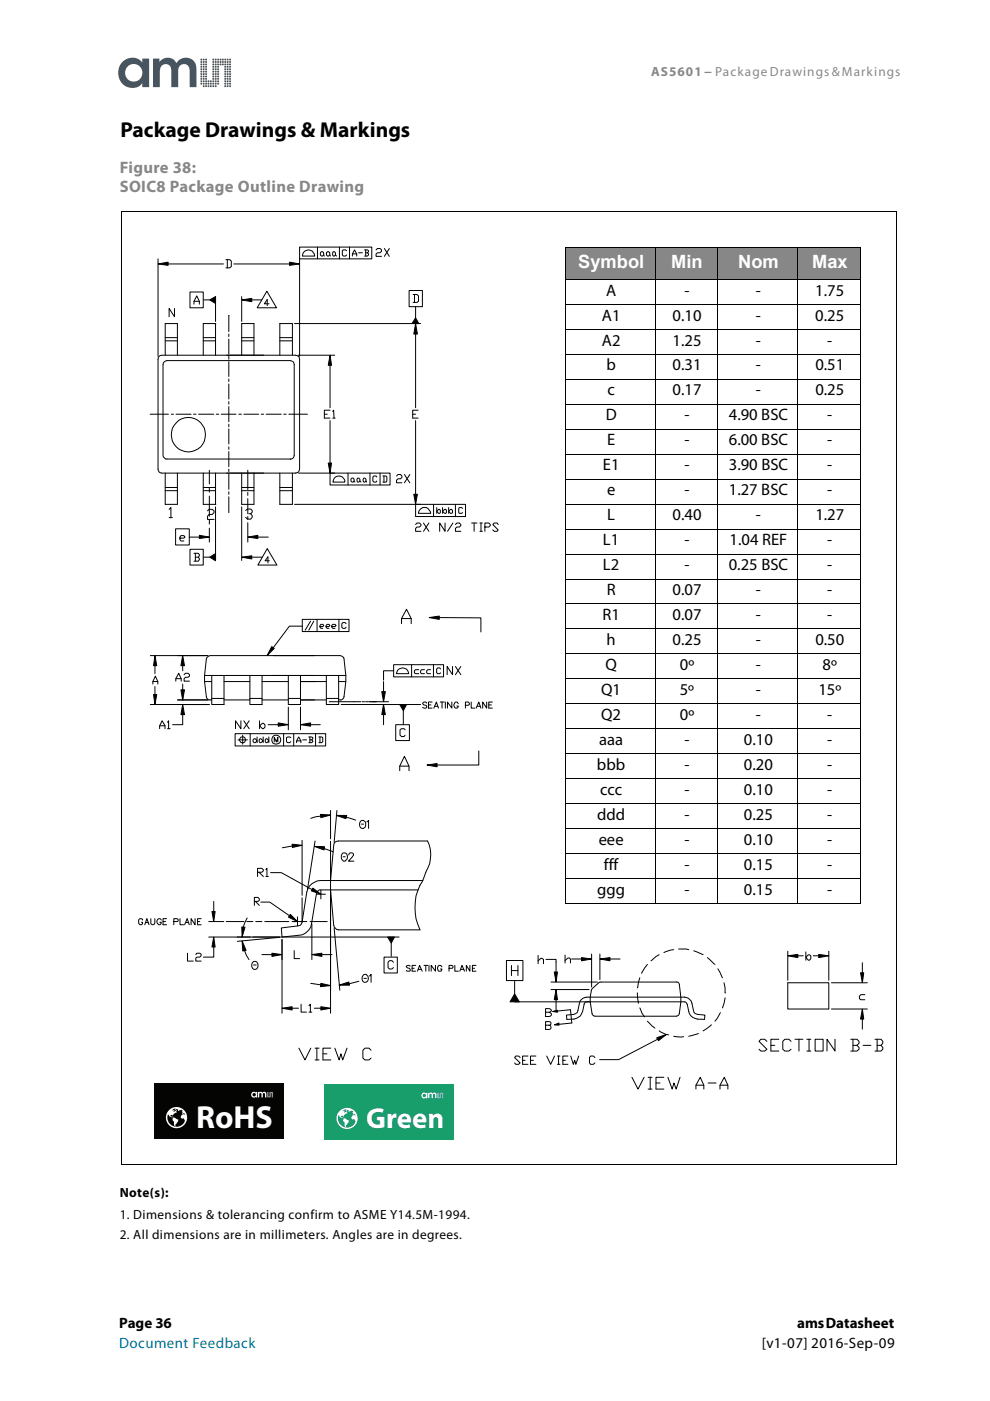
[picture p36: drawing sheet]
<svg xmlns="http://www.w3.org/2000/svg" width="210mm" height="297mm" viewBox="0 0 210 297" stroke-linecap="round" stroke-linejoin="round" font-family="sans-serif">
<defs><g id="words">
<text font-size="6.8" fill="#fff" x="41.6" y="239.2">RoHS</text>
<text font-size="6.1" fill="#fff" x="77.7" y="239.2">Green</text>
<text font-size="4.6" x="25.5" y="29">Package Drawings &amp; Markings</text>
<g font-size="3.9" fill="#fff">
<text x="122.6" y="56.9">Symbol</text>
<text x="142.3" y="56.9">Min</text>
<text x="156.5" y="56.9">Nom</text>
<text x="172.2" y="56.9">Max</text>
</g>
<g font-size="3.5" fill="#878787">
<text x="25.4" y="36.6">Figure 38:</text>
<text x="25.4" y="40.8">SOIC8 Package Outline Drawing</text>
</g>
<g font-size="3.5">
<text x="128.5" y="62.7">A</text>
<text x="145.1" y="62.7">-</text>
<text x="160.3" y="62.7">-</text>
<text x="172.9" y="62.7">1.75</text>
<text x="127.6" y="68">A1</text>
<text x="142.6" y="68">0.10</text>
<text x="160.3" y="68">-</text>
<text x="172.9" y="68">0.25</text>
<text x="127.6" y="73.3">A2</text>
<text x="142.6" y="73.3">1.25</text>
<text x="160.3" y="73.3">-</text>
<text x="175.4" y="73.3">-</text>
<text x="128.6" y="78.5">b</text>
<text x="128.8" y="83.8">c</text>
<text x="142.6" y="83.8">0.17</text>
<text x="142.6" y="78.5">0.31</text>
<text x="160.3" y="83.8">-</text>
<text x="160.3" y="78.5">-</text>
<text x="172.9" y="83.8">0.25</text>
<text x="172.9" y="78.5">0.51</text>
<text x="128.4" y="89.1">D</text>
<text x="145.1" y="89.1">-</text>
<text x="154.5" y="89.1">4.90 BSC</text>
<text x="175.4" y="89.1">-</text>
<text x="128.7" y="94.4">E</text>
<text x="145.1" y="94.4">-</text>
<text x="154.5" y="94.4">6.00 BSC</text>
<text x="175.4" y="94.4">-</text>
<text x="127.8" y="99.7">E1</text>
<text x="145.1" y="99.7">-</text>
<text x="154.5" y="99.7">3.90 BSC</text>
<text x="175.4" y="99.7">-</text>
<text x="128.7" y="105">e</text>
<text x="145.1" y="105">-</text>
<text x="154.5" y="105">1.27 BSC</text>
<text x="175.4" y="105">-</text>
<text x="128.8" y="110.3">L</text>
<text x="142.6" y="110.3">0.40</text>
<text x="160.3" y="110.3">-</text>
<text x="172.9" y="110.3">1.27</text>
<text x="127.8" y="115.6">L1</text>
<text x="145.1" y="115.6">-</text>
<text x="154.7" y="115.6">1.04 REF</text>
<text x="175.4" y="115.6">-</text>
<text x="127.8" y="120.9">L2</text>
<text x="145.1" y="120.9">-</text>
<text x="154.5" y="120.9">0.25 BSC</text>
<text x="175.4" y="120.9">-</text>
<text x="127.7" y="131.5">R1</text>
<text x="128.7" y="126.2">R</text>
<text x="142.6" y="126.2">0.07</text>
<text x="142.6" y="131.5">0.07</text>
<text x="160.3" y="126.2">-</text>
<text x="160.3" y="131.5">-</text>
<text x="175.4" y="126.2">-</text>
<text x="175.4" y="131.5">-</text>
<text x="128.6" y="136.8">h</text>
<text x="142.6" y="136.8">0.25</text>
<text x="160.3" y="136.8">-</text>
<text x="172.9" y="136.8">0.50</text>
<text x="128.4" y="142">Q</text>
<text x="144.1" y="142">0º</text>
<text x="160.3" y="142">-</text>
<text x="174.4" y="142">8º</text>
<text x="127.5" y="147.3">Q1</text>
<text x="144.1" y="147.3">5º</text>
<text x="160.3" y="147.3">-</text>
<text x="173.5" y="147.3">15º</text>
<text x="127.5" y="152.6">Q2</text>
<text x="144.1" y="152.6">0º</text>
<text x="160.3" y="152.6">-</text>
<text x="175.4" y="152.6">-</text>
<text x="127" y="157.9">aaa</text>
<text x="145.1" y="157.9">-</text>
<text x="157.7" y="157.9">0.10</text>
<text x="175.4" y="157.9">-</text>
<text x="126.6" y="163.2">bbb</text>
<text x="145.1" y="163.2">-</text>
<text x="157.7" y="163.2">0.20</text>
<text x="175.4" y="163.2">-</text>
<text x="126.6" y="173.8">ddd</text>
<text x="127.3" y="168.5">ccc</text>
<text x="145.1" y="173.8">-</text>
<text x="145.1" y="168.5">-</text>
<text x="157.7" y="173.8">0.25</text>
<text x="157.7" y="168.5">0.10</text>
<text x="175.4" y="168.5">-</text>
<text x="175.4" y="173.8">-</text>
<text x="126.9" y="179.1">eee</text>
<text x="145.1" y="179.1">-</text>
<text x="157.7" y="179.1">0.10</text>
<text x="175.4" y="179.1">-</text>
<text x="128" y="184.4">fff</text>
<text x="145.1" y="184.4">-</text>
<text x="157.7" y="184.4">0.15</text>
<text x="175.4" y="184.4">-</text>
<text x="126.6" y="189.7">ggg</text>
<text x="145.1" y="189.7">-</text>
<text x="157.7" y="189.7">0.15</text>
<text x="175.4" y="189.7">-</text>
</g>
<g font-size="3.2">
<text x="25.3" y="281.5">Page 36</text>
<text x="169" y="281.5">ams Datasheet</text>
<text x="161.5" y="285.8">[v1-07] 2016-Sep-09</text>
</g>
<text font-size="3.2" fill="#0075b1" x="25.3" y="285.8">Document Feedback</text>
<text font-size="2.8" fill="#878787" x="138" y="16.1">AS5601 − Package Drawings &amp; Markings</text>
<g font-size="2.8">
<text x="25.4" y="253.8">Note(s):</text>
<text x="25.4" y="258.4">1. Dimensions &amp; tolerancing confirm to ASME Y14.5M-1994.</text>
<text x="25.4" y="262.6">2. All dimensions are in millimeters. Angles are in degrees.</text>
</g>
</g></defs>
<g fill="#46555f">
<path d="M48.7 18.1h.2v.3h-.3z"/>
<path d="M48.6 17.6h.3v.3h-.3z"/>
<path d="M48.6 17.1h.3v.3h-.3z"/>
<path d="M48.6 16.6h.3v.3h-.3z"/>
<path d="M48.6 16.1h.3v.3l-.3-.1z"/>
<path d="M48.6 15.5l.3 .1v.3l-.3-.1z"/>
<path d="M48.6 15h.3v.3h-.3z"/>
<path d="M48.6 14.5h.3v.3h-.3z"/>
<path d="M48.6 14h.3v.3h-.3z"/>
<path d="M48.6 13.5h.3v.3h-.3z"/>
<path d="M48.6 13h.3v.3h-.3z"/>
<path d="M48.6 12.5h.3v.3h-.3z"/>
<path d="M48.1 18.1h.3v.3h-.3z"/>
<path d="M48.1 17.6h.3v.3h-.3z"/>
<path d="M48.1 17.1h.3v.3h-.3z"/>
<path d="M48.1 16.6h.3v.3h-.3z"/>
<path d="M48.1 16.1h.3v.3h-.3z"/>
<path d="M48.1 15.5l.3 .1v.3l-.3-.1z"/>
<path d="M48.1 15h.3v.3h-.3z"/>
<path d="M48.1 14.5h.3v.3h-.3z"/>
<path d="M48.1 14h.3v.3h-.3z"/>
<path d="M48.1 13.5h.3v.3h-.3z"/>
<path d="M48.1 13h.3v.3h-.3z"/>
<path d="M48.1 12.5h.3v.3h-.3z"/>
<path d="M47.6 16.1h.3v.3h-.3z"/>
<path d="M47.6 15.5l.3 .1v.3l-.3-.1z"/>
<path d="M47.6 15h.3v.3h-.3z"/>
<path d="M47.6 14.5h.3v.3h-.3z"/>
<path d="M47.6 12.5h.3v.3h-.3z"/>
<path d="M47.6 13h.3v.3h-.3z"/>
<path d="M47.6 13.5h.3v.3h-.3z"/>
<path d="M47.6 14h.3v.3h-.3z"/>
<path d="M47.6 16.6h.3v.3h-.3z"/>
<path d="M47.6 17.1h.3v.3h-.3z"/>
<path d="M47.6 17.6h.3v.3h-.3z"/>
<path d="M47.6 18.1h.3v.3h-.3z"/>
<path d="M47.1 13.5h.3v.3h-.3z"/>
<path d="M47.1 13h.3v.3h-.3z"/>
<path d="M47.1 12.5h.3v.3h-.3z"/>
<path d="M46.6 13.5h.3v.3h-.3z"/>
<path d="M46.6 13h.3v.3h-.3z"/>
<path d="M46.6 12.5h.3v.3h-.3z"/>
<path d="M46.1 17.6h.3v.3h-.3z"/>
<path d="M46.1 17.1h.3v.3h-.3z"/>
<path d="M46.1 16.6h.3v.3h-.3z"/>
<path d="M46.1 16.1h.3v.3h-.3z"/>
<path d="M46.1 15.5l.3 .1v.3l-.3-.1z"/>
<path d="M46.1 15h.3v.3h-.3z"/>
<path d="M46.1 14.5h.3v.3h-.3z"/>
<path d="M46.1 14h.3v.3h-.3z"/>
<path d="M46.1 13.5h.3v.3h-.3z"/>
<path d="M46.1 13h.3v.3h-.3z"/>
<path d="M46.1 12.5h.3v.3h-.3z"/>
<path d="M45.6 16.1h.3v.3h-.3z"/>
<path d="M45.6 15.5l.3 .1v.3l-.3-.1z"/>
<path d="M45.6 15h.3v.3h-.3z"/>
<path d="M45.6 14.5h.3v.3h-.3z"/>
<path d="M45.6 12.5h.3v.3h-.3z"/>
<path d="M45.6 13h.3v.3h-.3z"/>
<path d="M45.6 13.5h.3v.3h-.3z"/>
<path d="M45.6 14h.3v.3h-.3z"/>
<path d="M45.6 16.6h.3v.3h-.3z"/>
<path d="M45.6 17.1h.3v.3h-.3z"/>
<path d="M45.6 17.6h.3v.3h-.3z"/>
<path d="M45.6 18.1h.3v.3h-.3z"/>
<path d="M45.1 18.1h.3v.3h-.3z"/>
<path d="M45.1 17.6h.3v.3h-.3z"/>
<path d="M45.1 17.1h.3v.3h-.3z"/>
<path d="M45.1 16.6h.3v.3h-.3z"/>
<path d="M45.1 16.1h.3v.3l-.3-.1z"/>
<path d="M45.1 15.5l.3 .1v.3l-.3-.1z"/>
<path d="M45.1 15h.3v.3h-.3z"/>
<path d="M45.1 14.5h.3v.3h-.3z"/>
<path d="M45.1 14h.3v.3h-.3z"/>
<path d="M45.1 13.5h.3v.3h-.3z"/>
<path d="M45.1 13h.3v.3h-.3z"/>
<path d="M45.1 12.5h.3v.3h-.3z"/>
<path d="M44.6 17.1h.2v.3h-.2z"/>
<path d="M44.6 17.6h.2v.3h-.2z"/>
<path d="M44.5 18.1h.3v.3h-.2z"/>
<path d="M44 17.1h.4v.3h-.4z"/>
<path d="M44.1 17.6h.3v.3h-.3z"/>
<path d="M44 18.1h.3l.1 .3h-.3z"/>
<path d="M43.5 16.1h.4v.3h-.4z"/>
<path d="M43.6 15.5l.2 .1v.3l-.3-.1z"/>
<path d="M43.6 15h.2v.3h-.3z"/>
<path d="M43.5 14.5h.3v.3h-.2z"/>
<path d="M43.6 12.5h.3l-.1 .3h-.3z"/>
<path d="M43.6 13h.3l-.1 .3h-.3z"/>
<path d="M43.5 13.5h.4l-.1 .3h-.2z"/>
<path d="M43.5 14h.4l-.1 .3h-.2z"/>
<path d="M43.5 16.6h.4l-.1 .3h-.3z"/>
<path d="M43.5 17.1h.3v.3h-.3z"/>
<path d="M43.6 17.6h.2v.3h-.2z"/>
<path d="M43.5 18.1h.3v.3h-.2z"/>
<path d="M43.1 18.1h.2v.3h-.2z"/>
<path d="M43 17.6h.3v.3h-.2z"/>
<path d="M43.1 17.1h.2v.3h-.3z"/>
<path d="M43.1 16.6h.2v.3h-.3z"/>
<path d="M43 16.1h.3v.3l-.3-.1z"/>
<path d="M43.1 15.5l.2 .1v.3l-.3-.1z"/>
<path d="M43.1 15h.2v.3h-.3z"/>
<path d="M43.1 14.5h.2v.3h-.3z"/>
<path d="M43.1 14h.2v.3h-.2z"/>
<path d="M43 13.5h.3v.3h-.3z"/>
<path d="M43.1 13h.2v.3h-.2z"/>
<path d="M43.1 12.5h.2v.3h-.2z"/>
<path d="M42.5 17.6h.3v.3h-.3z"/>
<path d="M42.6 17.1h.2v.3h-.3z"/>
<path d="M42.5 16.6h.3v.3h-.3z"/>
<path d="M42.5 16.1h.3v.3h-.3z"/>
<path d="M42.5 15.5l.3 .1v.3l-.3-.1z"/>
<path d="M42.5 15h.3v.3h-.3z"/>
<path d="M42.5 14.5h.3v.3h-.3z"/>
<path d="M42.5 14h.3v.3h-.3z"/>
<path d="M42.5 13.5h.3v.3h-.3z"/>
<path d="M42.5 13h.3v.3h-.3z"/>
<path d="M26 13.1a3.2 3.2 0 0 0-.5 4.1 3.2 3.2 0 0 0 4 1.1l.7-.7v.9h1.4v-6.1h-1.4v.9a2.67 2.67 0 0 0-4.2-.2zM26.5 15.4a1.85 1.85 0 0 1 3.7 0 1.85 1.85 0 0 1-3.7 0zM32.4 12.4v6.1h1.5v-3.2a1.27 1.27 0 0 1 .7-1.6 1.27 1.27 0 0 1 1.6 .7l.1 4.1h1.5v-3.2a1.27 1.27 0 0 1 1.1-1.7 1.27 1.27 0 0 1 1.3 1.6v3.3h1.5v-2.9a2.81 2.81 0 0 0-1.7-3.3 2.29 2.29 0 0 0-2.6 1.1 2.06 2.06 0 0 0-3.6-.2v-.8z"/>
<circle cx="42.7" cy="12.6" r=".21"/>
</g>
<path d="M25.7 44.8h164.4v202.2h-164.4z" fill="#fff"/>
<path d="M25.7 44.8h164.5M25.7 44.7v202.3M190.1 44.8v202.3M25.6 247h164.5" fill="none" stroke="#000" stroke-width=".21"/>
<path d="M31.4 51.9h74.7v68.4h-74.7z" fill="#fff"/>
<g fill="none" stroke="#000" stroke-width=".21">
<path d="M33.5 54.9v20.6M33.5 56l2.1-.4v.7zM35.6 56h11.8M47.9 55.1h.8l.3 .3v1.1l-.3 .3h-.8M48.2 55.1v1.7M49.6 56h11.8M61.4 55.6l2.1 .4-2.1 .3zM63.5 54.9v20.6M63.5 52.4h15.3v2.5h-15.3zM64.7 53.2a1.33 1.33 0 0 1 2 1.1h-2.6l.2-.8zM67.3 52.4v2.5M68.2 53.4l.4 .2v.5l-.2 .2-.5-.2v-.5z"/>
<path d="M68.6 54.1l.2 .2M69.4 53.4l.5 .2v.5l-.2 .2-.5-.2v-.5zM69.9 54.1l.2 .2M70.7 53.4h.2l.2 .2v.5l-.2 .2h-.2l-.2-.2zM71.1 54.1l.3 .2M72 52.4v2.5M73.5 53.1l-.2-.1h-.5l-.2 .1v1l.2 .2h.5l.2-.2M74.1 52.4v2.5M74.7 54.3v-.5l.5-.8 .4 .8v.5M74.7 53.8h.9M76 53.6h.8M77.3 53h.6l.2 .1-.2 .5"/>
<path d="M77.5 53.6h.4l.2 .5-.2 .2h-.6M77.5 53v1.3M79.7 53l.3-.3h.6l.3 .3v.3l-.3 .3h-.6l-.3 .2v.6h1.2M81.5 52.7l1.1 1.7M82.6 52.7l-1.1 1.7M34.3 75.3a.8 .8 0 0 0-.8 .9v23.3a.8 .8 0 0 0 .8 .8h28.5M34.3 75.3h28.4a.8 .8 0 0 1 .8 .9v23.3a.8 .8 0 0 1-.8 .8M35 75.3v-6.7h2.6v6.7M35 72.3h2.6M35 71.6h2.6M37 65.4v1.8l-1.1-1.8v1.8M40.3 61.9h2.8v3.4h-2.8z"/>
<path d="M41.1 64.5v-.6l.6-1.2 .6 1.2v.6M41.1 63.9h1.2M43.1 72.3h2.6M43.1 71.6h2.6M43.2 63.6h1.3M44.5 63.6l1.2-.7v1.4zM45.7 62.9v5.3M45.7 68.6v6.7M45.8 68.6h-2.7v6.7M48.5 70.8v.6M48.5 71.9v3.2M48.5 75.5v.7"/>
<path d="M48.5 76.7v3.1M48.6 66.9l-.1 3.4M51.2 63.6l2.2-.3v.7zM51.2 62.9v5.3M51.2 75.3v-6.7h2.6v6.7M51.2 72.3h2.6M51.2 71.6h2.6M53.4 63.6h2.1M56.6 61.7l2 3.6h-4.1zM57 64.4h-1l.7-.9v1.3M59.3 75.3v-6.7h2.7v6.7M59.3 72.3h2.7"/>
<path d="M59.3 71.6h2.7M62.4 68.6h26.8M63.2 75.3h7.8M70 75.3l.3 2.1h-.7zM70 77.4v9M86.7 61.6h2.9v3.4h-2.9zM87.6 62.4h.8l.3 .3v1.2l-.3 .2h-.8M87.9 62.4v1.7M88.1 67.4l.7 1.2h-1.4zM88.1 68.6l.4 2.2h-.8zM88.1 65v2.4M88.1 70.8v15.6"/>
<path d="M31.8 87.8h3.9M36.3 87.8h.5M37.3 87.8h3.2M41 87.8h.6M42.1 87.8h3.2M44.4 99.7v2.9M45.8 87.8h.6M46.9 87.8h3.1M48.5 80.3v.6M48.5 81.4v3.2M48.5 85.2v.5M48.5 86.2v3.2"/>
<path d="M48.5 89.9v.6M48.5 90.9v3.2M48.5 94.7v.6M48.5 95.7v3.2M48.5 99.5v.5M50.6 87.8h.6M51.7 87.8h3.1M52.5 99.7v4.1M55.4 87.8h.5M56.4 87.8h3.2M60.2 87.8h.5M61.2 87.8h4"/>
<path d="M61.5 97.3a.77 .77 0 0 0 .9-.7v-19.3a.8 .8 0 0 0-.9-.8h-26.1a.95 .95 0 0 0-.8 .8v19.3l.5 .7h26.5M68.8 87.8h.6M69.6 98.2h.7l-.3 2.1zM70 89.2v9M70 87h-1.2v1.6h1.2M70.5 87.2l.2-.2 .1 1.6M70.5 88.6h.6M87.5 87.8h.6M88.1 89.2v15.6M88.6 87h-1.1v1.6h1.1M35 100.3v6.6h2.6v-6.6M35 104h2.6"/>
<path d="M35 103.4h2.6M35.9 108l.3-.4v2.1M35.9 109.7h.7M37.2 112.1h2.9v3.4h-2.9zM38.1 114.1h.9l.2-.2-.2-.3h-.6l-.3 .3v.5l.3 .3h.6M40.1 113.9h2.2M40.3 116.5h2.8v3.3h-2.8zM41.1 117.3h.9l.3 .3-.3 .5M41.4 118.1h.6l.3 .6-.3 .3h-.9M41.4 117.3v1.7M42.3 113.5l2.1 .4-2.1 .3zM43.1 118.1h1.4"/>
<path d="M43.1 100.3v6.6h2.7M43.1 104h2.6M43.1 103.4h2.6M44 108.3l.3-.3h.7l.4 .3v.4l-.4 .4h-.7l-.3 .4v.6h1.4M44.4 103.5v.9M44.4 105.2v4.3M44.4 110.3v.8M44.4 112v2.9M44.5 118.1l1.2-.7v1.5zM45.7 100.3v6.6M45.7 107.5v11.3M48.5 100.5v3.2"/>
<path d="M48.5 104.3v.5M48.5 105.3v3.4M51.2 118.1l2.2-.3v.7zM51.2 107.5v11.3M51.2 100.3v6.6h2.6v-6.6M51.2 104h2.6M51.2 103.4h2.6M52.1 108.2l.4-.3h.6l.4 .3v.4l-.4 .3h-.3M52.5 113.9l2.2-.4v.7zM52.5 104.4v.6M52.5 105.7v3.2M52.5 109.5v.6"/>
<path d="M52.5 110.8v4.1M53.1 108.9l.4 .4v.4l-.4 .4h-.6l-.4-.4M53.4 118.1h2.2M54.7 113.9h2.2M56.7 116.3l2 3.5h-4zM57.1 118.9h-.9l.6-.8v1.3M59.3 100.3v6.6h2.7v-6.6M59.3 104h2.7M59.3 103.4h2.7M62.4 106.9h26.8M63.3 100.3h7.7M70 100.3h12.7v2.5h-12.7z"/>
<path d="M71.1 101.1a1.27 1.27 0 0 1 2 1.1h-2.5l.2-.7zM73.8 100.3v2.5M74.6 101.4h.3l.2 .2v.4l-.2 .2-.5-.2v-.4zM75.1 102l.1 .2M75.8 101.4l.5 .2v.4l-.2 .2h-.3l-.1-.2zM76.3 102l.2 .2M77.2 101.4l.4 .2v.4l-.2 .2h-.2l-.2-.2zM77.6 102l.1 .2M78.4 100.3v2.5M79.9 101.1l-.2-.2h-.4l-.2 .2v.9l.2 .2h.4l.2-.2M80.6 100.3v2.5M81.2 100.9h.7l.1 .2v.9l-.1 .2h-.7"/>
<path d="M81.4 100.9v1.3M84.1 100.9l.3-.3h.5l.3 .3v.3l-.3 .3h-.5l-.3 .3v.6h1.1M85.7 100.6l1.2 1.8M86.9 100.6l-1.2 1.8M87.7 104.8h.8l-.4 2.1zM88.1 106.9h10.6v2.6h-10.6zM88.1 111.2l.3-.3h.5l.4 .3v.2l-.4 .3h-.5l-.3 .3v.6h1.2M89.3 107.8l.3-.2a1.34 1.34 0 0 1 1.7 1.2h-2.6l.2-.6zM89.8 110.9l1.1 1.7M90.9 110.9l-1.1 1.7M91.9 106.9v2.6M92.6 107.6v1.2"/>
<path d="M93 108h.2l.2 .2v.5l-.2 .1h-.2l-.4-.3zM93.8 107.6v1.2M94.3 108h.2l.2 .2v.5l-.2 .1h-.2l-.5-.3zM94.4 110.9v1.7l-1.2-1.7v1.7M95.1 107.6v1.2M95.5 108h.2l.2 .2v.5l-.2 .1h-.2l-.4-.3zM96 110.9l-1.1 1.7M96.6 111.2l.3-.3h.5l.3 .3-.3 .5h-.5l-.3 .3v.6h1.1M96.6 106.9v2.6M98.1 107.8l-.2-.2h-.5l-.1 .2v.9l.1 .1 .7-.1M100 110.9h1.1M100.5 110.9v1.7"/>
<path d="M101.7 110.9h.6M101.7 112.6h.6M102 110.9v1.7M102.8 111.7h.9l.2-.5-.2-.3h-.9v1.7M105.6 111.2l-.2-.3h-.6l-.3 .3 1.1 1.2-.2 .2h-.6l-.3-.2"/>
<circle cx="39.9" cy="92.2" r="3.6"/>
</g>
<g fill="#000">
<path d="M33.5 56l2.1-.4v.7zM61.4 55.6l2.1 .4-2.1 .3zM44.5 63.6l1.2-.7v1.4zM51.2 63.6l2.2-.3v.7zM70 75.3l.3 2.1h-.7zM88.1 67.4l.7 1.2h-1.4zM88.1 68.6l.4 2.2h-.8zM69.6 98.2h.7l-.3 2.1zM42.3 113.5l2.1 .4-2.1 .3zM44.5 118.1l1.2-.7v1.5zM51.2 118.1l2.2-.3v.7zM52.5 113.9l2.2-.4v.7z"/>
<path d="M87.7 104.8h.8l-.4 2.1z"/>
</g>
<path d="M31.4 128.7h73.5v35.2h-73.5z" fill="#fff"/>
<g fill="none" stroke="#000" stroke-width=".21">
<path d="M32.9 139l.3 2.1h-.6zM38.7 139l.4 2.1h-.7zM43.8 139.5l.8-.5h27.5l.8 .4 .4 3.8h-29.9zM44.1 139h-12.2M57.6 137.1l.5 .4-1.5 1.5zM64.1 132.8h-2.7l-3.5 4.5M64.1 131.3h9.9v2.6h-9.9zM65.8 131.7l-1.1 1.9M66.5 131.7l-1 1.9M67.2 131.3v2.6M67.8 132.8h.6l.3-.2-.3-.2h-.3l-.3 .2v.4l.3 .2h.3M69.1 132.8h.6l.3-.2-.3-.2h-.3l-.3 .2v.4l.3 .2h.3"/>
<path d="M70.3 132.8h.7l.3-.2-.3-.2h-.4l-.3 .2v.4l.3 .2h.4M71.9 131.3v2.6M73.4 132.2l-.2-.2h-.5l-.2 .2v.8l.2 .2h.5l.2-.2M85.1 132.2v-1.1l1.1-1.9 1 1.9v1.1M85.1 131.1h2.1M91 130.9l2.1-.3v.7zM93.1 130.9l8.9 .1v3M31.9 149.4h12.5M32.4 145v-.5l.5-1.1 .6 1.1v.5M32.4 144.5h1.1M32.6 147.3h.6l-.3 2.1zM32.9 141.1v1.7"/>
<path d="M32.9 145.6v1.7M33.8 154.5v-.6l.6-1.1 .6 1.1v.6M33.8 153.9h1.2M35.5 153.1l.3-.3v1.7M35.5 154.5h.6M37.3 144.4v-.5l.6-1.2 .5 1.2v.5M37.3 143.9h1.1M38.4 146.3h.7l-.4 2.1zM38.7 149.4l.4 2.1h-.7zM38.7 151.5v2.1h-2.1M38.7 141.1v1.1M38.7 145v3.4"/>
<path d="M39 143l.3-.3h.6l.3 .3v.4l-.3 .2h-.6l-.3 .3v.5h1.2M43.4 143.3v1.3M44.1 148.4h-6.4M44.9 148.1h2.6M44.9 144.5h-1.5l.4 3.5 .4 .4h.7M47.5 143.2v6.2h-2.6v-6.2M47.5 148.4h5.5M47.5 144.5h5.5M49.8 155.6h19.2v2.6h-19.2zM50.5 156.9h2M51.1 152.8v1.7l-1.2-1.7v1.7M51.1 156.3h.6l.4 .6-.4 .6h-.6l-.1-.2a.62 .62 0 0 1 .1-1z"/>
<path d="M51.5 155.9v1.9M51.7 152.8l1.1 1.7M52.8 152.8l-1.1 1.7M53 148.1h2.6M53 155.6v2.6M53.7 156.9l.4-.3 .4 .5-.4 .4h-.2l-.2-.3zM54.5 156.3v1.2M55 153.9l.6-.5h.3l.3 .2v.6l-.3 .3h-.3zM55 152.8v1.7M55.1 156.6h.2l.5 .5-.5 .4-.4-.3zM55.6 143.2v6.2h-2.6v-6.2M55.6 148.4h5.5"/>
<path d="M55.6 144.5h5.5M55.8 156.3v1.2M56.4 156.6h.2l.4 .5-.4 .4-.4-.3zM56.9 153.6h2.1M57 156.3v1.2M58.1 157.3v-1l.5 1 .3-1v1M59 153.3l2.1 .3-2.1 .4zM60.1 155.6v2.6M61.1 143.2v6.2h2.6v-6.2M61.1 149.9v4.8M61.1 148.1h2.6M61.7 156.4l-.3-.1-.7 .1v.8l.3 .3h.4l.3-.3"/>
<path d="M62.3 155.6v2.6M62.9 157.5v-.4l.4-.8 .5 .8v.4M62.9 157.1h.9M63.7 153.6l2.1-.3v.7zM63.7 144.5h5.5M63.7 149.9v4.8M64.2 156.9h.8M65.5 156.3l.8 .1-.2 .5M65.7 156.9h.4l.2 .3-.2 .3h-.6M65.7 156.3v1.2M65.8 153.6h2.1M66.9 155.6v2.6"/>
<path d="M67.6 156.3h.6l.2 .1v.8l-.2 .3h-.6M67.8 156.3v1.2M69.2 143.2v6.2h2.6v-6.2M69.2 148.1h2.6M69.2 148.4h-5.5M69.8 148.8h6.7M71.8 144.5h1.5M72.3 149.4h16.9M73.3 143.2v1.3l-.4 3.2a.89 .89 0 0 1-1.1 .7M76.8 148.8h.5M77.5 148.8h.6M78.3 148.8h.1"/>
<path d="M80.9 146.6h.8l-.4 2.2zM81.3 149.4l.4 2.1h-.8zM81.3 144.5v2.1M81.3 151.5v2.1M82.4 148.8h-4.1M83.5 142.2h-2.2v2M83.5 140.9h10.5v2.6h-10.5zM83.9 153.6h2.9v3.4h-2.9zM84.3 142.1a1.33 1.33 0 0 1 1.4-.4 1.33 1.33 0 0 1 1 1.1h-2.6zM84.8 149.4h1.4l-.7 1.3zM85.5 150.7v2.9M85.9 154.7l-.2-.2h-.6l-.3 .2v1.2l.3 .3h.6l.2-.3"/>
<path d="M87.3 140.9v2.6M88.8 142h-.7l-.2 .2v.5l.2 .1h.7M90 142h-.6l-.2 .2v.5l.2 .1h.6M90.5 149.1l-.1-.2a.53 .53 0 0 0-.8 .2l.3 .4 .6 .2v.3l-.3 .1-.6-.1M90.8 149.5h.6M91.3 142h-.6l-.2 .2v.5l.2 .1h.6M91.6 148.8h-.8v1.3h.8M91.9 140.9v2.6M92 150.1l.5-1.3 .5 1.3M92.2 149.8h.6M93.3 148.8h.9M93.4 141.8l-.2-.2h-.4l-.2 .2v.9l.2 .1 .6-.1"/>
<path d="M93.7 148.8v1.3M94.4 148.8v1.3M95.8 148.8v1.3l-.9-1.3v1.3M95.9 141.3v1.7l-1.1-1.7v1.7M96.6 141.3l1.1 1.7M97.2 149.2a.46 .46 0 0 0-.6-.4 .46 .46 0 0 0-.4 .6v.3a.46 .46 0 0 0 .5 .4 .46 .46 0 0 0 .5-.4h-.3M97.7 141.3l-1.1 1.7M98.7 149.5h.7v-.5l-.7-.2v1.3M99.9 148.8v1.3h.8M101 150.1l.5-1.3 .5 1.3M101.2 149.8h.6M101.5 159.2v3h-8.8"/>
<path d="M103.2 148.8v1.3l-.9-1.3v1.3M103.6 149.5h.6M104.4 148.8h-.8v1.3h.8M84.8 163.4v-1l.9-2 1 2v1M84.8 162.4h1.9M90.5 162.2l2.2-.3v.7z"/>
<circle cx="58.5" cy="156.8" r=".98"/>
</g>
<g fill="#000">
<path d="M57.6 137.1l.5 .4-1.5 1.5zM91 130.9l2.1-.3v.7zM32.6 147.3h.6l-.3 2.1zM32.9 139l.3 2.1h-.6zM38.7 149.4l.4 2.1h-.7zM38.7 139l.4 2.1h-.7zM38.4 146.3h.7l-.4 2.1zM59 153.3l2.1 .3-2.1 .4zM63.7 153.6l2.1-.3v.7zM81.3 149.4l.4 2.1h-.8zM80.9 146.6h.8l-.4 2.2zM84.8 149.4h1.4l-.7 1.3z"/>
<path d="M90.5 162.2l2.2-.3v.7z"/>
</g>
<path d="M106.9 200.7h47.9v30.7h-47.9z" fill="#fff"/>
<g fill="none" stroke="#000" stroke-width=".21">
<path d="M107.4 203.6h3.5v4.3h-3.5zM108.4 204.7v2.1M108.4 205.8h1.4M109.1 207.9v2.8M109.1 210.7l1 1.7h-2zM109.8 204.7v2.1M114.1 203.7l.6-.5h.2l.3 .2v.9M114.1 202.6v1.7M115.8 203.4h2.1v2.7M116.4 217.4a.5 .5 0 0 1 .4 .7l-1.1 .2v-1.7l1 .1 .1 .2-.1 .5h-1M116.4 214.6a.52 .52 0 0 1 .5 .6l-.5 .3h-.7v-1.7l1 .1 .2 .3-.2 .3-1 .1M116.8 209.8h8.1"/>
<path d="M116.8 208.2h9.9M117.2 214.5l3.7-.4 .3 2.8-3.6 .4M117.2 214.5l.9-.3 .1 .4zM117.5 206.1h.7l-.3 2.1zM117.6 217.3l.9-.4v.5zM117.9 211.9v2.2M117.9 209.8l.3 2.1h-.7zM119.8 203.6l.6-.5h.3l.2 .2v.9M119.8 202.5v1.7M121.2 203.3h2.1M123.3 203l2.1 .3-2.1 .4zM125.4 202.3v7"/>
<path d="M125.6 209.6l1.6-1.4h16.2a.5 .5 0 0 1 .6 .5 12.1 12.1 0 0 1-.2 6.6l-.4 .2h-17.3a.65 .65 0 0 1-.6-.7 7.7 7.7 0 0 1 .1-5.2zM127.2 203.3l2.1-.3v.7zM127.2 202.3v5.4M129.3 203.3h2.2M135.1 210.5l.3 2.2M135.7 207.3l-.6 2.1M135.7 213.7l.4 1.1 .6 .8M137.3 204.5l-1.3 1.9M137.3 216.5l1.6 1.5M139.8 202.4l-1.8 1.3M139.8 218.6l1.3 .7 .7 .1M142.8 201.4h-.6l-1.4 .6"/>
<path d="M142.8 219.7l2.1 .1M143.9 201.2h1.6l.5 .2M145.1 211.4a1.64 1.64 0 0 1 1.6 1.3l.5 2 .7 .4 1.6 .1-.1 .9a3.1 3.1 0 0 1-3.2-1.2l-.5-2-.3-.4-.3-.1h-36M145.2 211.4h-20.8a1.64 1.64 0 0 0-1.5 1.3l-.5 2-.8 .4-1.5 .1 .1 .9a2.95 2.95 0 0 0 3.6-3.2l.3-.4 .3-.1M147.1 201.6l2 .8M148.1 219.1l-2.1 .6M150 203l1.6 1.5M150.8 217.3l-1.7 1.3M152.2 205.4l1 1.9M152.7 214.7l-1.1 1.8M153.5 208.4l.3 2.1M153.7 211.6l-.5 2.1"/>
<path d="M110.3 224.2l-.3-.3h-.7l-.2 .3 1.2 1.2-.3 .3h-.7l-.2-.3M110.8 224.8h.5M112 223.9h-1.2v1.8h1.2M112.5 224.8h.6M113.6 223.9h-1.1v1.8h1.1M115.9 223.9l.9 1.8 .8-1.8M118.2 225.7h.5M118.2 223.9h.5M118.4 223.9v1.8M119.3 224.8h.6M120.4 223.9h-1.1v1.8h1.1M121 223.9l.6 1.8 .3-.9 .2 .9 .6-1.8"/>
<path d="M126.1 224.2l-.3-.3h-.6l-.2 .3v1.2l.2 .3h.6l.3-.3M134 228.4l1.3 2.5 1.3-2.5M137.4 228.4h.8M137.4 230.9h.8M137.9 228.4v2.5M139.1 229.6h.8M139.2 220l2.1-.7-1.7 1.3zM139.5 220.3l-8.4 4.4h-4M140.8 228.4h-1.7v2.5h1.7M141.6 228.4l.9 2.5 .4-1.3 .5 1.3 .8-2.5M147.6 230.9v-.8l.9-1.7 .7 1.7v.8M147.6 230.1h1.6"/>
<path d="M150.1 229.6h1.7M152.7 230.9v-.8l.9-1.7 .7 1.7v.8M152.7 230.1h1.6"/>
</g>
<path d="M109.1 210.7l1 1.7h-2zM117.5 206.1h.7l-.3 2.1zM117.9 209.8l.3 2.1h-.7zM117.2 214.5l.9-.3 .1 .4zM117.6 217.3l.9-.4v.5zM123.3 203l2.1 .3-2.1 .4zM127.2 203.3l2.1-.3v.7zM139.2 220l2.1-.7-1.7 1.3z" fill="#000"/>
<path d="M160.5 201.2h27.1v22.1h-27.1z" fill="#fff"/>
<g fill="none" stroke="#000" stroke-width=".21">
<path d="M167 201.7v6.1M167 202.6l2.2-.2v.6zM167 208.4h8.7v5.5h-8.7zM169.2 202.6h1.1M170.9 203l.5-.6 .5 .2v.7l-.3 .3h-.2zM170.9 201.8v1.8M172.4 202.6h1.2M173.6 202.4l2.1 .2-2.1 .4zM175.7 201.7v6.1M176.3 208.4h7.6M176.3 213.9h7.6M182.5 206.2h.6l-.3 2.2z"/>
<path d="M182.8 204.1v2.1M182.8 216.1v2.1M182.8 213.9l.3 2.2h-.6zM183.4 210.9h-.9l-.3 .3v.5l.3 .3h.9M162.6 220.8l-.5-.5h-.8l-.4 .5 1.7 1.7-.5 .3h-.8l-.4-.3M163.4 221.6h.9M165.1 220.3h-1.7v2.5h1.7M167.7 220.8l-.4-.5h-.9l-.4 .5v1.7l.4 .3h.9l.4-.3M168.6 220.3h1.6M169.4 220.3v2.5M171.1 222.8h.8M171.1 220.3h.8"/>
<path d="M171.5 220.3v2.5M172.8 220.3h1.7v2.5h-1.7zM177 220.3v2.5l-1.7-2.5v2.5M180.4 220.3h1.3l.4 .5v.4l-.4 .4M180.8 220.3v2.5M180.8 221.6h.9l.4 .5v.4l-.4 .3h-1.3M183 221.6h1.7M185.5 220.3h1.3l.4 .5v.4l-.4 .4M186 220.3v2.5M186 221.6h.8l.4 .5v.4l-.4 .3h-1.3"/>
</g>
<path d="M167 202.6l2.2-.2v.6zM173.6 202.4l2.1 .2-2.1 .4zM182.5 206.2h.6l-.3 2.2zM182.8 213.9l.3 2.2h-.6z" fill="#000"/>
<path d="M28.9 171.4h72.5v53.8h-72.5z" fill="#fff"/>
<g fill="none" stroke="#000" stroke-width=".21">
<path d="M61.9 179l2.2 .2-2.1 .5zM62 179.4l-2.1 .3M64.1 178.2v11.6M66.7 179.5h2.1l-.1 .7zM66.8 178.3l-1.6 10.3M67.9 173l-2 .5M67.9 172.7l2.2 .1-2.1 .6zM68.7 179.9l2 .7M70.1 171.8v6M70.1 178.4v36.4M71.3 172.9h2.2l-.2 .7zM71.4 171.8l-.6 6.8"/>
<path d="M73.4 173.3l2 .6M76.4 174.2l.3-.3a.85 .85 0 0 1 .9 .9 .85 .85 0 0 1-.9 .8l-.3-.2-.2-.4zM76.6 174.7h.5M77.8 174.3l.3-.4v1.7M30.2 195.1l-.2-.3-.5 .1-.1 .9 .3 .3h.3l.2-.3v-.3h-.2M30.7 196.1l.4-1.3 .5 1.3M30.8 195.6h.7M32 194.8v1l.4 .3 .3-.1 .1-.3v-.9M34.2 195.1a.47 .47 0 0 0-.5-.3 .47 .47 0 0 0-.4 .4v.3a.46 .46 0 0 0 .4 .6 .46 .46 0 0 0 .5-.6h-.3M34.6 195.4h.5M35.3 194.8h-.7v1.3h.7M36.9 195.4h.7l.2-.2-.1-.4h-.8v1.3"/>
<path d="M38.2 194.8v1.3h.7M39.1 196.1l.6-1.3 .4 1.3M39.4 195.6h.6M41.4 194.8v1.3l-.9-1.3v1.3M41.9 195.4h.5M42.7 194.8h-.8v1.3h.8M44.3 198.7h40.3M44.3 195.4h3.2M44.9 193.3h.7l-.3 2.1zM45.3 198.7l.3 2.1h-.7zM45.3 191.1v2.2M48 195.4h3.7"/>
<path d="M51.3 196.5l.6 .1-.6 2.1zM51.3 199.5l.9 2-.7 .1zM52.3 195.4h1.3M52.4 194.6l-.8 2M53.9 191.1h.8l.3-.2v-.3l-.3-.3h-.8v1.7M54.1 191.1l.9 .9M54.2 195.4h1.3M54.6 184.9h.9l.3-.3v-.2l-.3-.3h-.9v1.7M54.9 184.9l.9 .9M55.3 191.3h1.9l4.2 2.9M56.1 195.4h5.1M56.4 184.4l.2-.3v1.7"/>
<path d="M56.4 185.8h.5M57.4 185h2.2l6.5 3.6M59.3 198.7l-9 .9M59.8 199.2v15.6M61.6 193.9l1.5 1.5-1.9-.9zM61.9 195.4h3.1M63.1 194.4v1.9M64.1 190.4v5M65.7 195.4h3.7M66.1 195.9v7.6M66.3 188.3l1.7 1.3-2-.7zM67.1 189.6h1.9"/>
<path d="M68 188.7v1.9M70.1 186.7a4.6 4.6 0 0 0-4 .7l-.5 .5-.6 1.2-1.1 6.8-.3 .3-.4 .1-3.6 .4 .2 2 3.7-.4a2.98 2.98 0 0 0 2.5-2.4l1.2-6.8 .5-.4h2.4M70.1 186.7l.7-7.6a.91 .91 0 0 1 1-.8h18.9a6.8 6.8 0 0 1-.4 6.6l-.7 1.9a10.7 10.7 0 0 0-.6 10.3h-17.6l-.6-.9-.7-7.5M70.1 188.7h18.6M70.1 186.7h19.6M70.8 196.7l1.3 13.3M72.7 180.9l.1-.1a.88 .88 0 0 1 .9 .9 .88 .88 0 0 1-.9 .9 1.13 1.13 0 0 1-.1-1.7zM72.7 181.7h.5M74 181.3a.51 .51 0 0 1 .4-.5 .51 .51 0 0 1 .6 .3v.3l-1.1 1.2h1.1M82.2 198.7h1.4l-.6 1.3zM83 200v2.8M39.8 202.1v1.7h1.2"/>
<path d="M41.5 202.4l.2-.3h.7l.3 .2v.3l-.3 .3h-.7l-.2 .3v.6h1.2M45.3 200.8v2.1h-2.2M51.9 201.5l.9 2M53.7 203.9a.66 .66 0 0 1 1 .5v.5a.66 .66 0 0 1-.7 .6 .66 .66 0 0 1-.6-.6v-.5zM53.8 204.6h.5M55.5 202.4h2.2M57.7 202.1l2.1 .3-2.1 .4zM59.8 213.8l2.1-.4v.7zM61.9 213.8h1.4M62.4 201.5v1.7h1.1M63.8 212.9v1.7h1.2M65.5 213.2l.3-.3v1.7"/>
<path d="M65.5 214.6h.6M65.9 208.5l2.1 .3M66.1 202.4l2.1-.3v.7zM66.7 213.8h1.3M68 208.5l2.1 .5-2.2 .2zM68 213.4l2.1 .4-2.1 .3zM68.2 202.4h2.2M71.9 208.9l2.1-.7 .1 .7zM76.1 208l-2.1 .6M77.1 206.7a.84 .84 0 0 1 1 .5 .84 .84 0 0 1-.5 1.1 .87 .87 0 0 1-.8-.6 .87 .87 0 0 1 .3-1zM77.2 207.4h.5M78.3 206.9h.2l.2-.3v1.7"/>
<path d="M81.4 202.9h2.8v3.4h-2.8zM83.4 204l-.3-.3h-.5l-.3 .3v1.1l.3 .3h.5l.3-.3M87 204.8l-.3-.1-.6 .1 .2 .3 .6 .3 .1 .4-.2 .1h-.5l-.2-.1M87.4 205.3h.4M88.1 204.7h-.7v1.2h.7M88.5 205.9l.5-1.2 .5 1.2M88.7 205.5h.6M89.9 204.7h.8M90.3 204.7v1.2M91 204.7v1.2M92.3 204.7v1.2l-.9-1.2v1.2M93.7 205a.47 .47 0 0 0-.5-.3 .47 .47 0 0 0-.4 .4l.2 .8h.5l.1-.1 .1-.4h-.3"/>
<path d="M95.2 205.3h.7l.2-.4-.3-.2h-.6v1.2M96.4 204.7v1.2h.8M97.5 205.9l.5-1.2 .5 1.2M97.7 205.5h.6M99.6 204.7v1.2l-.7-1.2v1.2M100.2 205.3h.4M100.9 204.7h-.7v1.2h.7M63.4 222.2l1.3 2.5 1.2-2.5M66.8 222.2h.8M66.8 224.7h.8M67.2 222.2v2.5M68.5 223.4h.8"/>
<path d="M70.1 222.2h-1.6v2.5h1.6M71 222.2l.9 2.5 .4-1.3 .4 1.3 .9-2.5M78.7 222.7l-.5-.5h-.8l-.5 .5v1.6l.5 .4h.8l.5-.4"/>
</g>
<g fill="#000">
<path d="M61.9 179l2.2 .2-2.1 .5zM67.9 172.7l2.2 .1-2.1 .6zM71.3 172.9h2.2l-.2 .7zM44.9 193.3h.7l-.3 2.1zM51.3 196.5l.6 .1-.6 2.1zM61.6 193.9l1.5 1.5-1.9-.9zM66.3 188.3l1.7 1.3-2-.7zM66.7 179.5h2.1l-.1 .7zM82.2 198.7h1.4l-.6 1.3zM45.3 198.7l.3 2.1h-.7zM51.3 199.5l.9 2-.7 .1zM57.7 202.1l2.1 .3-2.1 .4z"/>
<path d="M59.8 213.8l2.1-.4v.7zM68 208.5l2.1 .5-2.2 .2zM68 213.4l2.1 .4-2.1 .3zM66.1 202.4l2.1-.3v.7zM71.9 208.9l2.1-.7 .1 .7z"/>
</g>
<g fill="#878787">
<path d="M119.9 52.6h19v6.7h-19z"/>
<path d="M138.9 52.6h13.2v6.7h-13.2z"/>
<path d="M152.1 52.6h17.1v6.7h-17.1z"/>
<path d="M169.2 52.6h13.2v6.7h-13.2z"/>
</g>
<g fill="none" stroke="#000" stroke-width=".21">
<path d="M119.8 52.6h62.7M119.8 59.3h62.7M119.9 52.6v138.9M138.9 52.5v139.1M152.1 52.5v139.1M169.2 52.5v139.1M182.4 52.6v138.9M119.8 64.6h62.7M119.8 69.8h62.7M119.8 75.1h62.7M119.8 80.4h62.7M119.8 85.7h62.7"/>
<path d="M119.8 91h62.7M119.8 96.3h62.7M119.8 101.6h62.7M119.8 106.9h62.7M119.8 112.2h62.7M119.8 117.5h62.7M119.8 122.8h62.7M119.8 128.1h62.7M119.8 133.3h62.7M119.8 138.6h62.7M119.8 143.9h62.7M119.8 149.2h62.7"/>
<path d="M119.8 154.5h62.7M119.8 159.8h62.7M119.8 165.1h62.7M119.8 170.4h62.7M119.8 175.7h62.7M119.8 181h62.7M119.8 186.3h62.7M119.8 191.6h62.7"/>
</g>
<path d="M68.7 229.9h27.6v11.8h-27.6z" fill="#fff"/>
<path d="M68.7 229.9h27.6v11.8h-27.6z" fill="#179e6a"/>
<g fill="#fff">
<path d="M32.7 229.7h27.5v11.9h-27.5z"/>
<path d="M90.8 231.7v1.2h.2v-.7a.25 .25 0 0 1 .3-.3 .25 .25 0 0 1 .2 .3v.7h.3v-.7a.25 .25 0 0 1 .2-.3 .25 .25 0 0 1 .3 .3v.7h.2v-.7a.45 .45 0 0 0-.2-.5 .45 .45 0 0 0-.6 .2l-.2-.2-.5 .1v-.1zM89.6 232.3a.36 .36 0 0 1 .7 0 .36 .36 0 0 1-.7 0zM89.5 231.8a.6 .6 0 0 0 0 .9 .6 .6 0 0 0 .8 0v.2h.3v-1.2h-.3v.2l-.4-.3zM92.7 231.7a.05 .05 0 0 1 .1 0 .05 .05 0 0 1-.1 0z"/>
<path d="M72.6 235.5h.6l-.3 .3 .1 .1a.3 .3 0 0 1 .4-.2 .3 .3 0 0 1 .2 .4l-.2-.1-.6 .7-.2-.2-.3 .1v.2l.3 .1a.3 .3 0 0 0 .5 .2l.5 .3a.38 .38 0 0 1 .3 .3 .38 .38 0 0 1-.1 .4l-.4 .5v.4a.83 .83 0 0 1-.3-1l-.3-.3v-.4l-.7-.4-.3-.5a1.9 1.9 0 0 0 1.1 2.5 1.9 1.9 0 0 0 2.5-1.2l-.3-.4a.48 .48 0 0 1-.6-.4 .48 .48 0 0 1 .6-.5l.3 .1a.31 .31 0 0 0-.2-.3 .31 .31 0 0 0-.4 .2l.1-.4-.2-.1 .2-.1a.43 .43 0 0 0-.4-.3 .43 .43 0 0 0-.4 .2h-.2v-.3l-.4-.1v.1l.1 .2-.1 .1-.2-.3 .1-.2-.6 .2v.1zM71.3 237.1a2.25 2.25 0 0 1 4.5 0 2.25 2.25 0 0 1-4.5 0zM72.7 236.8h.2z"/>
</g>
<path d="M32.7 229.7h27.5v11.9h-27.5z" fill="#040503"/>
<g fill="#fff">
<path d="M54.7 231.5v1.2h.3v-.7a.25 .25 0 0 1 .2-.3 .25 .25 0 0 1 .2 .3v.7h.3v-.7a.25 .25 0 0 1 .3-.3 .25 .25 0 0 1 .2 .4v.6h.3v-.7a.45 .45 0 0 0-.3-.5 .45 .45 0 0 0-.6 .2l-.2-.2-.5 .2v-.2zM53.5 232.1a.36 .36 0 0 1 .7 0 .36 .36 0 0 1-.7 0zM53.4 231.6a.6 .6 0 0 0 0 .9 .6 .6 0 0 0 .8 0v.2h.3v-1.2h-.3v.2l-.4-.2zM56.6 231.6a.05 .05 0 0 1 .1 0 .05 .05 0 0 1-.1 0z"/>
<path d="M36.4 235.3l.6 .1-.2 .2 .1 .1a.3 .3 0 0 1 .3-.1 .3 .3 0 0 1 .2 .3l-.2-.1-.5 .7-.2-.1h-.3v.3l.2 .1a.3 .3 0 0 0 .5 .1l.5 .3a.38 .38 0 0 1 .4 .3 .38 .38 0 0 1-.2 .4l-.4 .5v.4a.83 .83 0 0 1-.3-1l-.3-.3v-.4l-.6-.4-.4-.5a1.9 1.9 0 0 0 1.1 2.6 1.9 1.9 0 0 0 2.5-1.3l-.2-.4a.48 .48 0 0 1-.7-.4 .48 .48 0 0 1 .6-.5l.3 .1a.31 .31 0 0 0-.2-.3 .31 .31 0 0 0-.3 .2v-.4l-.2-.1 .2-.1a.43 .43 0 0 0-.4-.3 .43 .43 0 0 0-.4 .2h-.2v-.3l-.3-.1-.1 .1 .2 .2-.2 .1-.2-.3 .1-.2-.6 .2 .1 .2zM35.2 237a2.25 2.25 0 0 1 4.5 0 2.25 2.25 0 0 1-4.5 0zM36.5 236.6h.2z"/>
</g>
<use href="#words"/>
</svg>
